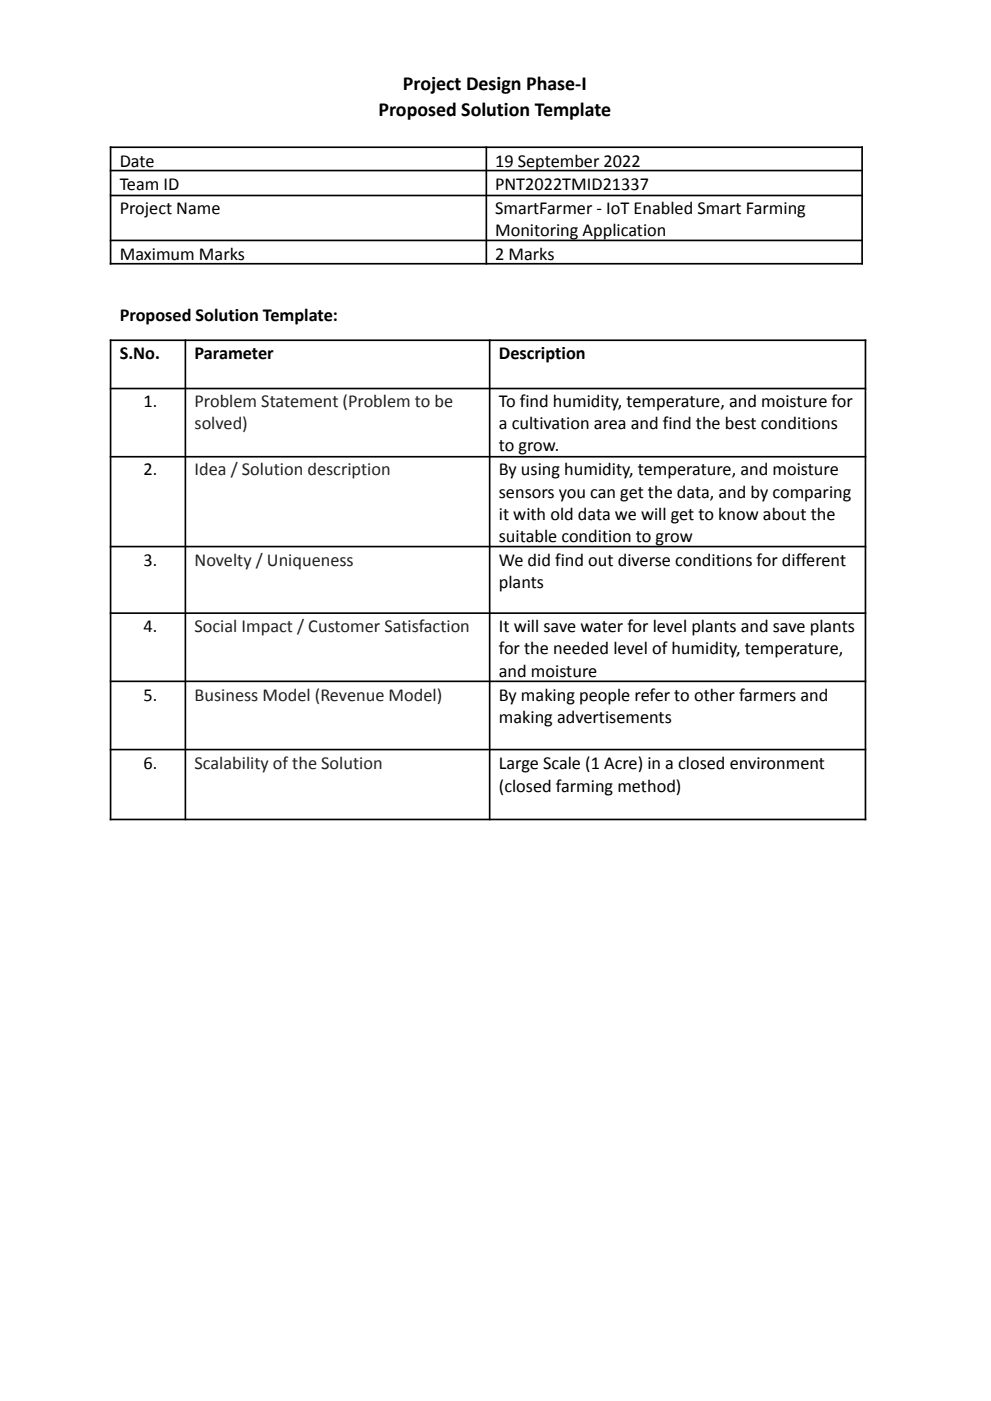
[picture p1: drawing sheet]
<svg xmlns="http://www.w3.org/2000/svg" width="210mm" height="297mm" viewBox="0 0 210 297" stroke-linecap="round" stroke-linejoin="round" font-family="sans-serif">
<defs><g id="words">
<g font-size="4.2">
<text x="85.5" y="19.1">Project Design Phase-I</text>
<text x="80.3" y="24.7">Proposed Solution Template</text>
</g>
<g font-size="3.9">
<text x="25.4" y="35.3">Date</text>
<text x="105" y="35.3">19 September 2022</text>
<text x="25.4" y="40.3">Team ID</text>
<text x="105" y="40.3">PNT2022TMID21337</text>
<text x="25.4" y="45.3">Project Name</text>
<text x="105" y="45.3">SmartFarmer - IoT Enabled Smart Farming</text>
<text x="105" y="50">Monitoring Application</text>
<text x="25.4" y="55">Maximum Marks</text>
<text x="105" y="55">2 Marks</text>
<text x="25.4" y="68">Proposed Solution Template:</text>
<text x="25.4" y="76.2">S.No.</text>
<text x="41.3" y="76.2">Parameter</text>
<text x="105.8" y="76.2">Description</text>
<text x="30.4" y="86.2">1.</text>
<text x="105.8" y="86.2">To find humidity, temperature, and moisture for</text>
<text x="105.8" y="91">a cultivation area and find the best conditions</text>
<text x="105.8" y="95.7">to grow.</text>
<text x="30.4" y="100.8">2.</text>
<text x="105.8" y="100.8">By using humidity, temperature, and moisture</text>
<text x="105.8" y="105.5">sensors you can get the data, and by comparing</text>
<text x="105.8" y="110.3">it with old data we will get to know about the</text>
<text x="105.8" y="115">suitable condition to grow</text>
<text x="30.4" y="120">3.</text>
<text x="105.8" y="120">We did find out diverse conditions for different</text>
<text x="105.8" y="124.7">plants</text>
<text x="30.4" y="134">4.</text>
<text x="105.8" y="134">It will save water for level plants and save plants</text>
<text x="105.8" y="138.8">for the needed level of humidity, temperature,</text>
<text x="105.8" y="143.5">and moisture</text>
<text x="30.4" y="148.6">5.</text>
<text x="105.8" y="148.6">By making people refer to other farmers and</text>
<text x="105.8" y="153.3">making advertisements</text>
<text x="30.4" y="163.1">6.</text>
<text x="105.8" y="163.1">Large Scale (1 Acre) in a closed environment</text>
<text x="105.8" y="167.9">(closed farming method)</text>
</g>
<g font-size="3.9" fill="#222">
<text x="41.3" y="86.2">Problem Statement (Problem to be</text>
<text x="41.3" y="91">solved)</text>
<text x="41.3" y="100.8">Idea / Solution description</text>
<text x="41.3" y="120">Novelty / Uniqueness</text>
<text x="41.3" y="134">Social Impact / Customer Satisfaction</text>
<text x="41.3" y="148.6">Business Model (Revenue Model)</text>
<text x="41.3" y="163.1">Scalability of the Solution</text>
</g>
</g></defs>
<g fill="none" stroke="#000" stroke-width=".35">
<path d="M23.3 31.2h159.8M23.3 36.2h159.8M23.5 31v25.1M103.2 31v25.1M182.9 31v25.1M23.3 41.5h159.8M23.3 51h159.8M23.3 55.9h159.8M23.3 72.1h160.5M23.5 72v101.9M39.3 72v101.9M103.9 72v101.9"/>
<path d="M183.6 72v101.9M23.3 82.4h160.5M23.3 96.8h160.5M23.3 115.9h160.5M23.3 130h160.5M23.3 144.5h160.5M23.3 158.9h160.5M23.3 173.7h160.5"/>
</g>
<use href="#words"/>
</svg>
